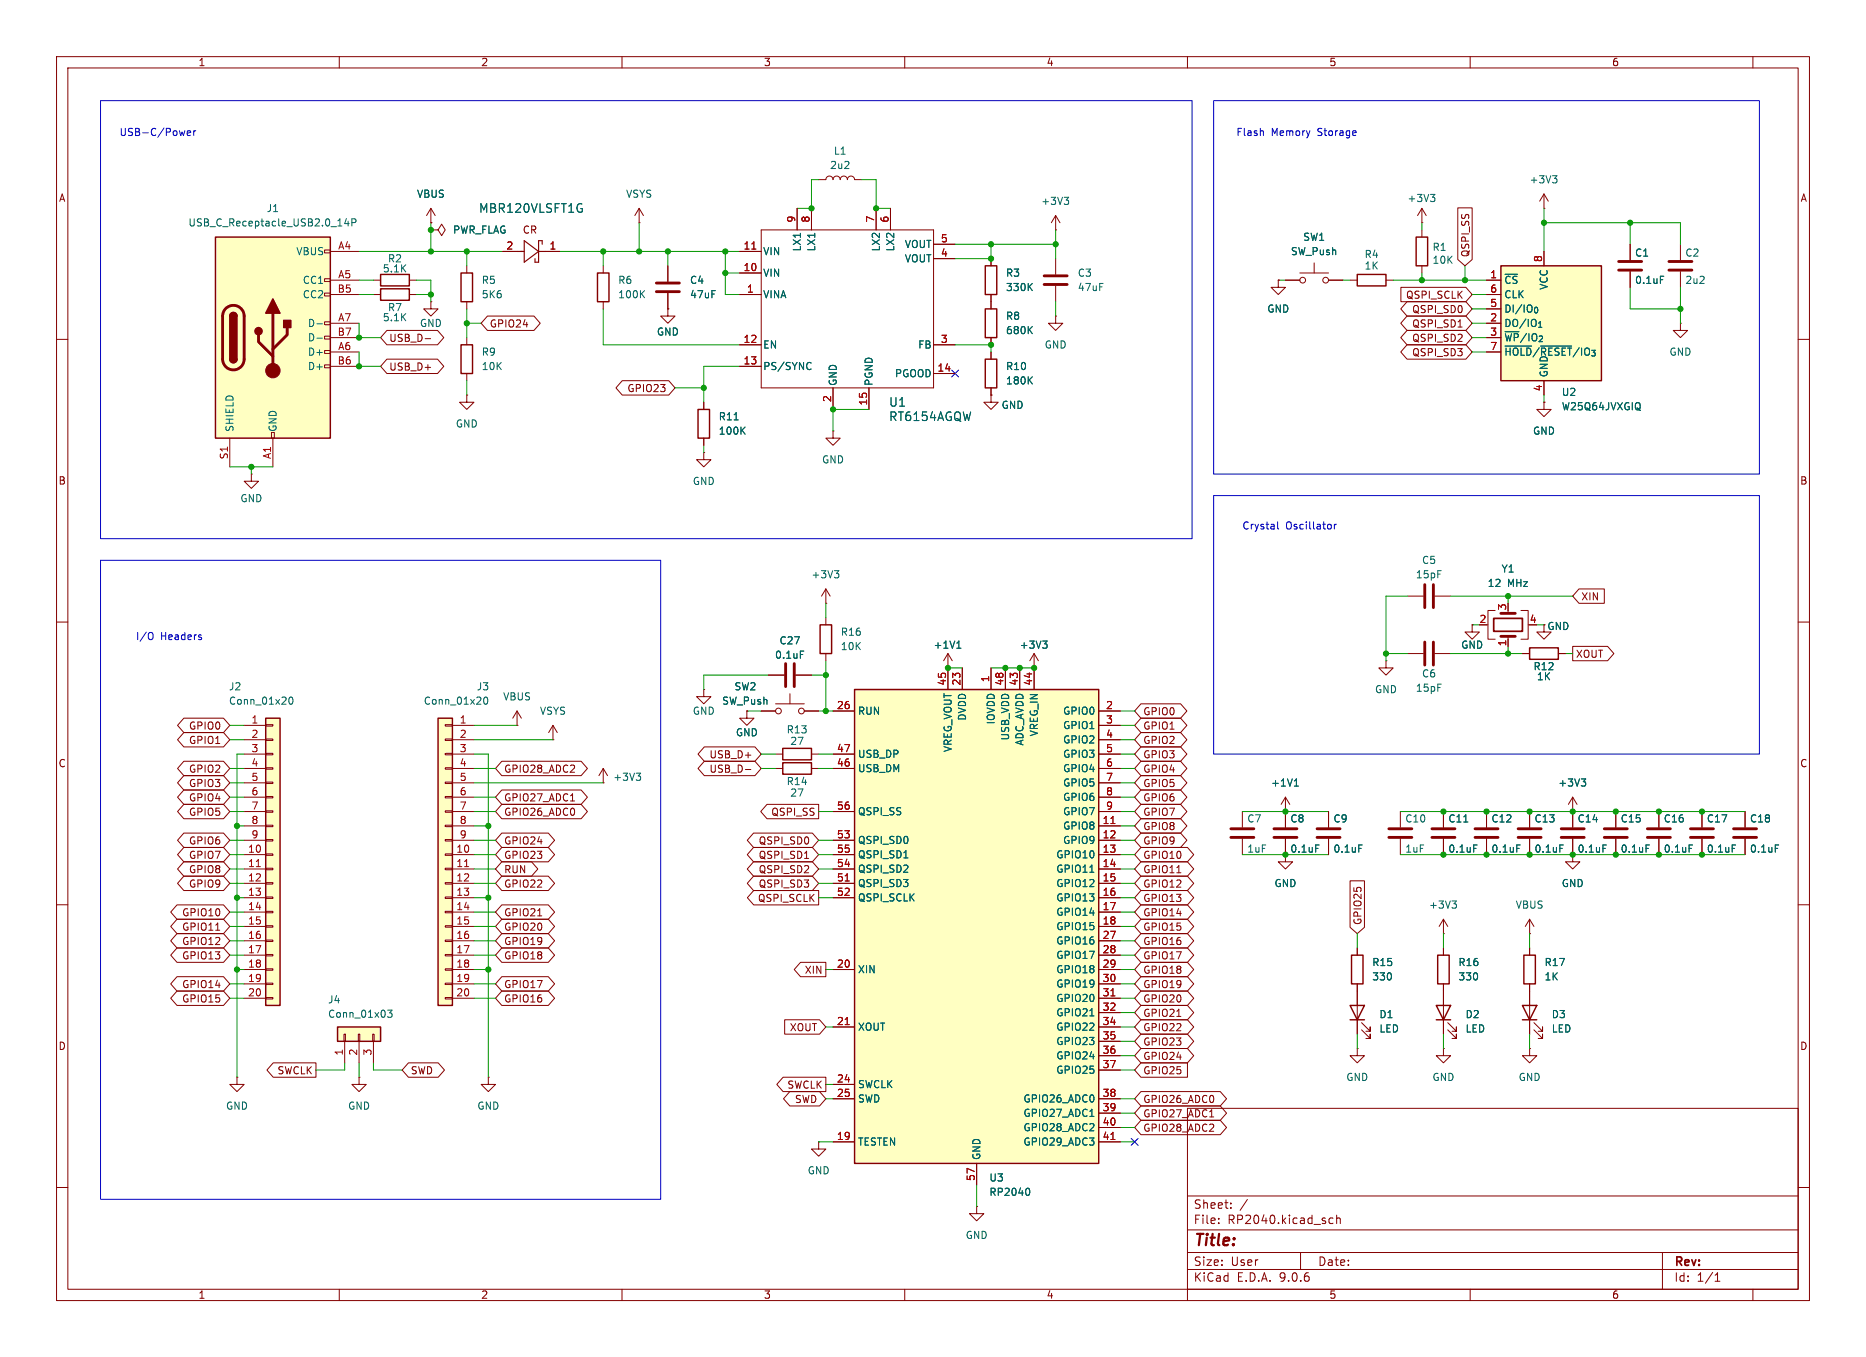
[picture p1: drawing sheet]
<svg xmlns="http://www.w3.org/2000/svg" width="330mm" height="240mm" viewBox="0 0 330 240" stroke-linecap="round" stroke-linejoin="round" font-family="sans-serif">
<defs><g id="words">
<text font-size="2.8" fill="#840000" x="211" y="220.9">Title:</text>
<g font-size="2.1" fill="#006464">
<text x="84.6" y="37.8">MBR120VLSFT1G</text>
<text x="157.1" y="74.7">RT6154AGQW</text>
<text x="157.1" y="72.1">U1</text>
</g>
<g font-size="2.1" fill="#840000">
<text x="211" y="214">Sheet:</text>
<text x="211" y="216.7">File:</text>
<text x="217.1" y="216.7">RP2040.kicad_sch</text>
<text x="211" y="226.9">KiCad</text>
<text x="211" y="224.1">Size:</text>
<text x="217.7" y="224.1">User</text>
<text x="218.7" y="226.9">E.D.A.</text>
<text x="226.3" y="226.9">9.0.6</text>
<text x="233" y="224.1">Date:</text>
<text x="296" y="224.3">Rev:</text>
<text x="296" y="226.9">Id:</text>
<text x="300.1" y="226.9">1/1</text>
</g>
<g font-size="1.8" fill="#840000">
<text x="35" y="11.9">1</text>
<text x="85" y="11.9">2</text>
<text x="135" y="11.9">3</text>
<text x="185" y="11.9">4</text>
<text x="235" y="11.9">5</text>
<text x="285" y="11.9">6</text>
<text x="10.3" y="35.9">A</text>
<text x="318.3" y="35.9">A</text>
<text x="92.4" y="41.5">CR</text>
<text x="260" y="45.6" transform="rotate(-90 260 45.6)">QSPI_SS</text>
<text x="248.6" y="53">QSPI_SCLK</text>
<text x="86.5" y="58.1">GPIO24</text>
<text x="249.6" y="58.1">QSPI_SD1</text>
<text x="249.6" y="55.6">QSPI_SD0</text>
<text x="68.7" y="65.7">USB_D+</text>
<text x="68.7" y="60.7">USB_D-</text>
<text x="249.6" y="60.7">QSPI_SD2</text>
<text x="249.6" y="63.2">QSPI_SD3</text>
<text x="110.9" y="69.6">GPIO23</text>
<text x="10.3" y="85.9">B</text>
<text x="318.3" y="85.9">B</text>
<text x="279.6" y="106.4">XIN</text>
<text x="273.6" y="111.6">GND</text>
<text x="278.6" y="116.5">XOUT</text>
<text x="33.3" y="131.8">GPIO1</text>
<text x="33.3" y="129.2">GPIO0</text>
<text x="202.1" y="129.2">GPIO1</text>
<text x="202.1" y="131.8">GPIO2</text>
<text x="202.1" y="126.7">GPIO0</text>
<text x="10.3" y="135.9">C</text>
<text x="33.3" y="136.9">GPIO2</text>
<text x="89.1" y="136.9">GPIO28_ADC2</text>
<text x="125.4" y="134.3">USB_D+</text>
<text x="125.4" y="136.9">USB_D-</text>
<text x="202.1" y="134.3">GPIO3</text>
<text x="202.1" y="136.9">GPIO4</text>
<text x="318.3" y="135.9">C</text>
<text x="33.3" y="139.4">GPIO3</text>
<text x="33.3" y="141.9">GPIO4</text>
<text x="89.1" y="141.9">GPIO27_ADC1</text>
<text x="202.1" y="141.9">GPIO6</text>
<text x="202.1" y="139.4">GPIO5</text>
<text x="33.3" y="149.6">GPIO6</text>
<text x="33.3" y="144.5">GPIO5</text>
<text x="89.1" y="144.5">GPIO26_ADC0</text>
<text x="89.1" y="149.6">GPIO24</text>
<text x="134.1" y="149.6">QSPI_SD0</text>
<text x="136.3" y="144.5">QSPI_SS</text>
<text x="202.1" y="144.5">GPIO7</text>
<text x="202.1" y="147">GPIO8</text>
<text x="202.1" y="149.6">GPIO9</text>
<text x="33.3" y="152.1">GPIO7</text>
<text x="33.3" y="154.6">GPIO8</text>
<text x="89.1" y="152.1">GPIO23</text>
<text x="89.1" y="154.6">RUN</text>
<text x="134.1" y="154.6">QSPI_SD2</text>
<text x="134.1" y="152.1">QSPI_SD1</text>
<text x="202.1" y="154.6">GPIO11</text>
<text x="202.1" y="152.1">GPIO10</text>
<text x="33.3" y="157.2">GPIO9</text>
<text x="89.1" y="157.2">GPIO22</text>
<text x="133.9" y="159.7">QSPI_SCLK</text>
<text x="134.1" y="157.2">QSPI_SD3</text>
<text x="202.1" y="157.2">GPIO12</text>
<text x="202.1" y="159.7">GPIO13</text>
<text x="32.1" y="164.8">GPIO11</text>
<text x="32.1" y="162.3">GPIO10</text>
<text x="32.1" y="167.3">GPIO12</text>
<text x="89.1" y="167.3">GPIO19</text>
<text x="89.1" y="164.8">GPIO20</text>
<text x="89.1" y="162.3">GPIO21</text>
<text x="202.1" y="164.8">GPIO15</text>
<text x="202.1" y="162.3">GPIO14</text>
<text x="202.1" y="167.3">GPIO16</text>
<text x="241" y="163.7" transform="rotate(-90 241 163.7)">GPIO25</text>
<text x="32.1" y="169.9">GPIO13</text>
<text x="89.1" y="169.9">GPIO18</text>
<text x="142.2" y="172.4">XIN</text>
<text x="202.1" y="169.9">GPIO17</text>
<text x="202.1" y="172.4">GPIO18</text>
<text x="32.1" y="175">GPIO14</text>
<text x="32.1" y="177.5">GPIO15</text>
<text x="89.1" y="177.5">GPIO16</text>
<text x="89.1" y="175">GPIO17</text>
<text x="202.1" y="177.5">GPIO20</text>
<text x="202.1" y="175">GPIO19</text>
<text x="10.3" y="185.9">D</text>
<text x="139.6" y="182.6">XOUT</text>
<text x="202.1" y="182.6">GPIO22</text>
<text x="202.1" y="180">GPIO21</text>
<text x="202.1" y="185.1">GPIO23</text>
<text x="318.3" y="185.9">D</text>
<text x="49" y="190.2">SWCLK</text>
<text x="72.5" y="190.2">SWD</text>
<text x="202.1" y="187.7">GPIO24</text>
<text x="202.1" y="190.2">GPIO25</text>
<text x="139.1" y="192.7">SWCLK</text>
<text x="140.5" y="195.3">SWD</text>
<text x="202.1" y="195.3">GPIO26_ADC0</text>
<text x="202.1" y="197.8">GPIO27_ADC1</text>
<text x="202.1" y="200.4">GPIO28_ADC2</text>
<text x="35" y="229.9">1</text>
<text x="85" y="229.9">2</text>
<text x="135" y="229.9">3</text>
<text x="185" y="229.9">4</text>
<text x="235" y="229.9">5</text>
<text x="285" y="229.9">6</text>
</g>
<g font-size="1.8" fill="#0000c2">
<text x="21" y="24.3">USB-C/Power</text>
<text x="218.6" y="24.3">Flash</text>
<text x="224.8" y="24.3">Memory</text>
<text x="233.1" y="24.3">Storage</text>
<text x="219.6" y="93.9">Crystal</text>
<text x="227.4" y="93.9">Oscillator</text>
<text x="23.9" y="113.4">I/O</text>
<text x="28.4" y="113.4">Headers</text>
</g>
<g font-size="1.8" fill="#006464">
<text x="147.4" y="27.6">L1</text>
<text x="73.6" y="35.2">VBUS</text>
<text x="110.6" y="35.2">VSYS</text>
<text x="146.7" y="30.1">2u2</text>
<text x="248.8" y="35.9">+3V3</text>
<text x="270.4" y="32.6">+3V3</text>
<text x="33.2" y="40.3">USB_C_Receptacle_USB2.0_14P</text>
<text x="47.1" y="37.7">J1</text>
<text x="80" y="41.5">PWR_FLAG</text>
<text x="184" y="36.4">+3V3</text>
<text x="52.3" y="45.3">VBUS</text>
<text x="68.5" y="46.6">R2</text>
<text x="134.9" y="45.3">VIN</text>
<text x="141.8" y="44.6" transform="rotate(-90 141.8 44.6)">LX1</text>
<text x="144.4" y="44.6" transform="rotate(-90 144.4 44.6)">LX1</text>
<text x="155.8" y="44.6" transform="rotate(-90 155.8 44.6)">LX2</text>
<text x="158.3" y="44.6" transform="rotate(-90 158.3 44.6)">LX2</text>
<text x="159.9" y="44.1">VOUT</text>
<text x="159.9" y="46.6">VOUT</text>
<text x="228.2" y="45.3">SW_Push</text>
<text x="230.4" y="42.8">SW1</text>
<text x="241.2" y="45.8">R4</text>
<text x="241.2" y="47.9">1K</text>
<text x="253.2" y="44.6">R1</text>
<text x="253.2" y="46.9">10K</text>
<text x="289.1" y="45.6">C1</text>
<text x="298" y="45.6">C2</text>
<text x="53.5" y="50.4">CC1</text>
<text x="53.5" y="53">CC2</text>
<text x="67.6" y="48.4">5.1K</text>
<text x="85.1" y="50.4">R5</text>
<text x="85.1" y="53">5K6</text>
<text x="109.2" y="50.4">R6</text>
<text x="109.2" y="53">100K</text>
<text x="121.9" y="50.4">C4</text>
<text x="121.9" y="53">47uF</text>
<text x="134.9" y="49.1">VIN</text>
<text x="134.9" y="53">VINA</text>
<text x="177.8" y="49.1">R3</text>
<text x="177.8" y="51.7">330K</text>
<text x="190.5" y="49.1">C3</text>
<text x="190.5" y="51.7">47uF</text>
<text x="265.9" y="50.4">~{CS}</text>
<text x="265.9" y="53">CLK</text>
<text x="273.9" y="51.4" transform="rotate(-90 273.9 51.4)">VCC</text>
<text x="289.1" y="50.4">0.1uF</text>
<text x="298" y="50.4">2u2</text>
<text x="54.4" y="58">D-</text>
<text x="67.6" y="57">5.1K</text>
<text x="68.5" y="55.2">R7</text>
<text x="74.2" y="58">GND</text>
<text x="116.1" y="59.6">GND</text>
<text x="177.8" y="56.8">R8</text>
<text x="177.8" y="59.3">680K</text>
<text x="224" y="55.5">GND</text>
<text x="265.9" y="55.5">DI/IO_{0}</text>
<text x="265.9" y="58">DO/IO_{1}</text>
<text x="54.4" y="60.6">D-</text>
<text x="54.4" y="63.1">D+</text>
<text x="54.4" y="65.7">D+</text>
<text x="85.1" y="63.1">R9</text>
<text x="85.1" y="65.7">10K</text>
<text x="134.9" y="61.8">EN</text>
<text x="134.9" y="65.7">PS/SYNC</text>
<text x="162.3" y="61.8">FB</text>
<text x="177.8" y="65.7">R10</text>
<text x="184.7" y="61.8">GND</text>
<text x="265.9" y="60.6">~{WP}/IO_{2}</text>
<text x="265.9" y="63.1">~{HOLD}/~{RESET}/IO_{3}</text>
<text x="295.1" y="63.1">GND</text>
<text x="148.2" y="68.3" transform="rotate(-90 148.2 68.3)">GND</text>
<text x="154.5" y="68.3" transform="rotate(-90 154.5 68.3)">PGND</text>
<text x="158.2" y="66.9">PGOOD</text>
<text x="177.8" y="68.2">180K</text>
<text x="273.9" y="66.8" transform="rotate(-90 273.9 66.8)">GND</text>
<text x="276.1" y="70.2">U2</text>
<text x="41.5" y="76.5" transform="rotate(-90 41.5 76.5)">SHIELD</text>
<text x="49.1" y="76.5" transform="rotate(-90 49.1 76.5)">GND</text>
<text x="80.5" y="75.8">GND</text>
<text x="127" y="77.1">100K</text>
<text x="127" y="74.5">R11</text>
<text x="177" y="72.5">GND</text>
<text x="271" y="77.1">GND</text>
<text x="276.1" y="72.8">W25Q64JVXGIQ</text>
<text x="145.3" y="82.2">GND</text>
<text x="42.4" y="89">GND</text>
<text x="122.4" y="86">GND</text>
<text x="251.4" y="99.9">C5</text>
<text x="265.4" y="101.5">Y1</text>
<text x="143.4" y="102.5">+3V3</text>
<text x="250.3" y="102.5">15pF</text>
<text x="263" y="104">12</text>
<text x="266.6" y="104">MHz</text>
<text x="148.6" y="112.6">R16</text>
<text x="137" y="116.7">0.1uF</text>
<text x="137.8" y="114.2">C27</text>
<text x="148.6" y="115.2">10K</text>
<text x="165" y="114.9">+1V1</text>
<text x="180.2" y="114.9">+3V3</text>
<text x="258.3" y="114.9">GND</text>
<text x="271.1" y="118.7">R12</text>
<text x="40.4" y="122.3">J2</text>
<text x="40.4" y="124.8">Conn_01x20</text>
<text x="74.9" y="124.8">Conn_01x20</text>
<text x="84.2" y="122.3">J3</text>
<text x="88.9" y="124.1">VBUS</text>
<text x="127.6" y="124.8">SW_Push</text>
<text x="129.8" y="122.3">SW2</text>
<text x="243.1" y="122.8">GND</text>
<text x="250.3" y="122.6">15pF</text>
<text x="251.4" y="120">C6</text>
<text x="271.7" y="120.5">1K</text>
<text x="95.4" y="126.6">VSYS</text>
<text x="122.4" y="126.6">GND</text>
<text x="130" y="130.4">GND</text>
<text x="139" y="129.9">R13</text>
<text x="139.7" y="131.9">27</text>
<text x="151.6" y="126.6">RUN</text>
<text x="171" y="127.6" transform="rotate(-90 171 127.6)">DVDD</text>
<text x="176.1" y="128.2" transform="rotate(-90 176.1 128.2)">IOVDD</text>
<text x="178.7" y="131.1" transform="rotate(-90 178.7 131.1)">USB_VDD</text>
<text x="181.2" y="132" transform="rotate(-90 181.2 132)">ADC_AVDD</text>
<text x="183.7" y="130.3" transform="rotate(-90 183.7 130.3)">VREG_IN</text>
<text x="187.9" y="126.6">GPIO0</text>
<text x="187.9" y="129.2">GPIO1</text>
<text x="187.9" y="131.7">GPIO2</text>
<text x="151.6" y="134.2">USB_DP</text>
<text x="151.6" y="136.8">USB_DM</text>
<text x="168.5" y="133.1" transform="rotate(-90 168.5 133.1)">VREG_VOUT</text>
<text x="187.9" y="134.2">GPIO3</text>
<text x="187.9" y="136.8">GPIO4</text>
<text x="108.4" y="138.3">+3V3</text>
<text x="139" y="139.1">R14</text>
<text x="139.7" y="141.1">27</text>
<text x="187.9" y="139.3">GPIO5</text>
<text x="187.9" y="141.9">GPIO6</text>
<text x="224.7" y="139.3">+1V1</text>
<text x="275.5" y="139.3">+3V3</text>
<text x="151.6" y="144.4">QSPI_SS</text>
<text x="151.6" y="149.5">QSPI_SD0</text>
<text x="187.9" y="144.4">GPIO7</text>
<text x="187.9" y="146.9">GPIO8</text>
<text x="187.9" y="149.5">GPIO9</text>
<text x="220.5" y="145.7">C7</text>
<text x="228.1" y="145.7">C8</text>
<text x="235.7" y="145.7">C9</text>
<text x="248.4" y="145.7">C10</text>
<text x="256" y="145.7">C11</text>
<text x="263.7" y="145.7">C12</text>
<text x="271.3" y="145.7">C13</text>
<text x="278.9" y="145.7">C14</text>
<text x="286.5" y="145.7">C15</text>
<text x="294.1" y="145.7">C16</text>
<text x="301.8" y="145.7">C17</text>
<text x="309.4" y="145.7">C18</text>
<text x="151.6" y="152">QSPI_SD1</text>
<text x="151.6" y="154.6">QSPI_SD2</text>
<text x="186.7" y="152">GPIO10</text>
<text x="186.7" y="154.6">GPIO11</text>
<text x="220.5" y="151">1uF</text>
<text x="228.1" y="151">0.1uF</text>
<text x="235.7" y="151">0.1uF</text>
<text x="248.4" y="151">1uF</text>
<text x="256" y="151">0.1uF</text>
<text x="263.7" y="151">0.1uF</text>
<text x="271.3" y="151">0.1uF</text>
<text x="278.9" y="151">0.1uF</text>
<text x="286.5" y="151">0.1uF</text>
<text x="294.1" y="151">0.1uF</text>
<text x="301.8" y="151">0.1uF</text>
<text x="309.4" y="151">0.1uF</text>
<text x="151.6" y="157.1">QSPI_SD3</text>
<text x="151.6" y="159.6">QSPI_SCLK</text>
<text x="186.7" y="157.1">GPIO12</text>
<text x="186.7" y="159.6">GPIO13</text>
<text x="225.3" y="157.1">GND</text>
<text x="252.6" y="160.9">+3V3</text>
<text x="268" y="160.9">VBUS</text>
<text x="276.1" y="157.1">GND</text>
<text x="186.7" y="162.2">GPIO14</text>
<text x="186.7" y="164.7">GPIO15</text>
<text x="186.7" y="167.3">GPIO16</text>
<text x="151.6" y="172.3">XIN</text>
<text x="186.7" y="169.8">GPIO17</text>
<text x="186.7" y="172.3">GPIO18</text>
<text x="242.6" y="173.6">330</text>
<text x="242.6" y="171.1">R15</text>
<text x="257.8" y="173.6">330</text>
<text x="257.8" y="171.1">R16</text>
<text x="273.1" y="173.6">1K</text>
<text x="273.1" y="171.1">R17</text>
<text x="57.9" y="177.7">J4</text>
<text x="186.7" y="174.9">GPIO19</text>
<text x="186.7" y="177.4">GPIO20</text>
<text x="186.7" y="180">GPIO21</text>
<text x="57.9" y="180.2">Conn_01x03</text>
<text x="151.6" y="182.5">XOUT</text>
<text x="186.7" y="182.5">GPIO22</text>
<text x="186.7" y="185">GPIO23</text>
<text x="243.8" y="180.3">D1</text>
<text x="243.8" y="182.8">LED</text>
<text x="259.1" y="180.3">D2</text>
<text x="259.1" y="182.8">LED</text>
<text x="274.3" y="180.3">D3</text>
<text x="274.3" y="182.8">LED</text>
<text x="186.7" y="187.6">GPIO24</text>
<text x="186.7" y="190.1">GPIO25</text>
<text x="238" y="191.4">GND</text>
<text x="253.2" y="191.4">GND</text>
<text x="268.5" y="191.4">GND</text>
<text x="39.9" y="196.5">GND</text>
<text x="61.5" y="196.5">GND</text>
<text x="84.3" y="196.5">GND</text>
<text x="151.6" y="192.7">SWCLK</text>
<text x="151.6" y="195.2">SWD</text>
<text x="180.9" y="195.2">GPIO26_ADC0</text>
<text x="180.9" y="197.7">GPIO27_ADC1</text>
<text x="151.6" y="202.8">TESTEN</text>
<text x="180.9" y="200.3">GPIO28_ADC2</text>
<text x="180.9" y="202.8">GPIO29_ADC3</text>
<text x="142.7" y="207.9">GND</text>
<text x="173.6" y="205.3" transform="rotate(-90 173.6 205.3)">GND</text>
<text x="174.9" y="209.2">U3</text>
<text x="174.9" y="211.7">RP2040</text>
<text x="170.7" y="219.3">GND</text>
</g>
<g font-size="1.8" fill="#a90000">
<text x="140.7" y="39.5" transform="rotate(-90 140.7 39.5)">9</text>
<text x="143.3" y="39.5" transform="rotate(-90 143.3 39.5)">8</text>
<text x="154.7" y="39.5" transform="rotate(-90 154.7 39.5)">7</text>
<text x="157.2" y="39.5" transform="rotate(-90 157.2 39.5)">6</text>
<text x="59.7" y="44.2">A4</text>
<text x="89.5" y="44.2">2</text>
<text x="97.1" y="44.2">1</text>
<text x="131.4" y="44.2">11</text>
<text x="166.3" y="42.9">5</text>
<text x="166.3" y="45.5">4</text>
<text x="272.8" y="46.4" transform="rotate(-90 272.8 46.4)">8</text>
<text x="59.6" y="51.8">B5</text>
<text x="59.7" y="49.3">A5</text>
<text x="131.4" y="48">10</text>
<text x="132" y="51.8">1</text>
<text x="263.5" y="49.3">1</text>
<text x="263.5" y="51.8">6</text>
<text x="59.6" y="59.5">B7</text>
<text x="59.7" y="56.9">A7</text>
<text x="263.5" y="54.4">5</text>
<text x="263.5" y="56.9">2</text>
<text x="263.5" y="59.5">3</text>
<text x="59.6" y="64.5">B6</text>
<text x="59.7" y="62">A6</text>
<text x="131.4" y="60.7">12</text>
<text x="131.4" y="64.5">13</text>
<text x="165.7" y="65.8">14</text>
<text x="166.3" y="60.7">3</text>
<text x="263.5" y="62">7</text>
<text x="147.1" y="71.2" transform="rotate(-90 147.1 71.2)">2</text>
<text x="153.4" y="71.8" transform="rotate(-90 153.4 71.8)">15</text>
<text x="272.8" y="69.3" transform="rotate(-90 272.8 69.3)">4</text>
<text x="40.4" y="81.3" transform="rotate(-90 40.4 81.3)">S1</text>
<text x="48" y="81.3" transform="rotate(-90 48 81.3)">A1</text>
<text x="261.5" y="110.3">2</text>
<text x="266.4" y="108" transform="rotate(-90 266.4 108)">3</text>
<text x="270.4" y="110.3">4</text>
<text x="266.4" y="114.4" transform="rotate(-90 266.4 114.4)">1</text>
<text x="147.9" y="125.5">26</text>
<text x="167.4" y="121.3" transform="rotate(-90 167.4 121.3)">45</text>
<text x="169.9" y="121.3" transform="rotate(-90 169.9 121.3)">23</text>
<text x="175" y="120.7" transform="rotate(-90 175 120.7)">1</text>
<text x="177.5" y="121.3" transform="rotate(-90 177.5 121.3)">48</text>
<text x="180.1" y="121.3" transform="rotate(-90 180.1 121.3)">43</text>
<text x="182.6" y="121.3" transform="rotate(-90 182.6 121.3)">44</text>
<text x="195.5" y="125.5">2</text>
<text x="44.4" y="128">1</text>
<text x="44.4" y="130.6">2</text>
<text x="81.2" y="128">1</text>
<text x="81.2" y="130.6">2</text>
<text x="195.5" y="128">3</text>
<text x="195.5" y="130.6">4</text>
<text x="44.4" y="133.1">3</text>
<text x="44.4" y="135.7">4</text>
<text x="81.2" y="133.1">3</text>
<text x="81.2" y="135.7">4</text>
<text x="147.9" y="133.1">47</text>
<text x="147.9" y="135.7">46</text>
<text x="195.5" y="133.1">5</text>
<text x="195.5" y="135.7">6</text>
<text x="44.4" y="138.2">5</text>
<text x="44.4" y="140.7">6</text>
<text x="44.4" y="143.3">7</text>
<text x="81.2" y="138.2">5</text>
<text x="81.2" y="140.7">6</text>
<text x="81.2" y="143.3">7</text>
<text x="147.9" y="143.3">56</text>
<text x="195.5" y="138.2">7</text>
<text x="195.5" y="140.7">8</text>
<text x="195.5" y="143.3">9</text>
<text x="44.4" y="145.8">8</text>
<text x="44.4" y="148.4">9</text>
<text x="81.2" y="145.8">8</text>
<text x="81.2" y="148.4">9</text>
<text x="147.9" y="148.4">53</text>
<text x="194.9" y="145.8">11</text>
<text x="194.9" y="148.4">12</text>
<text x="43.8" y="150.9">10</text>
<text x="43.8" y="153.4">11</text>
<text x="43.8" y="156">12</text>
<text x="80.6" y="150.9">10</text>
<text x="80.6" y="153.4">11</text>
<text x="80.6" y="156">12</text>
<text x="147.9" y="150.9">55</text>
<text x="147.9" y="153.4">54</text>
<text x="147.9" y="156">51</text>
<text x="194.9" y="150.9">13</text>
<text x="194.9" y="153.4">14</text>
<text x="194.9" y="156">15</text>
<text x="43.8" y="158.5">13</text>
<text x="43.8" y="161.1">14</text>
<text x="80.6" y="158.5">13</text>
<text x="80.6" y="161.1">14</text>
<text x="147.9" y="158.5">52</text>
<text x="194.9" y="158.5">16</text>
<text x="194.9" y="161.1">17</text>
<text x="43.8" y="163.6">15</text>
<text x="43.8" y="166.1">16</text>
<text x="80.6" y="163.6">15</text>
<text x="80.6" y="166.1">16</text>
<text x="194.9" y="163.6">18</text>
<text x="194.9" y="166.1">27</text>
<text x="43.8" y="168.7">17</text>
<text x="43.8" y="171.2">18</text>
<text x="43.8" y="173.8">19</text>
<text x="80.6" y="168.7">17</text>
<text x="80.6" y="171.2">18</text>
<text x="80.6" y="173.8">19</text>
<text x="147.9" y="171.2">20</text>
<text x="194.9" y="168.7">28</text>
<text x="194.9" y="171.2">29</text>
<text x="194.9" y="173.8">30</text>
<text x="43.8" y="176.3">20</text>
<text x="80.6" y="176.3">20</text>
<text x="194.9" y="176.3">31</text>
<text x="194.9" y="178.8">32</text>
<text x="147.9" y="181.4">21</text>
<text x="194.9" y="181.4">34</text>
<text x="194.9" y="183.9">35</text>
<text x="60.7" y="186.8" transform="rotate(-90 60.7 186.8)">1</text>
<text x="63.2" y="186.8" transform="rotate(-90 63.2 186.8)">2</text>
<text x="65.8" y="186.8" transform="rotate(-90 65.8 186.8)">3</text>
<text x="147.9" y="191.5">24</text>
<text x="194.9" y="186.5">36</text>
<text x="194.9" y="189">37</text>
<text x="147.9" y="194.1">25</text>
<text x="194.9" y="194.1">38</text>
<text x="194.9" y="196.6">39</text>
<text x="147.9" y="201.7">19</text>
<text x="194.9" y="199.2">40</text>
<text x="194.9" y="201.7">41</text>
<text x="172.5" y="209" transform="rotate(-90 172.5 209)">57</text>
</g>
</g></defs>
<g fill="none" stroke="#840000" stroke-width=".18">
<path d="M10 10h310v220h-310zM12 12h306v216h-306zM60 10v2M110 10v2M160 10v2M210 10v2M260 10v2M310 10v2M10 60h2M318 60h2M10 110h2M135.9 119.4h2.8"/>
<path d="M140.7 119.4h2.8M146 106.7h.1M146 104.2v2.5M146 109.2v1.3M146 115.6v1.3M146 104.2l-.7 1.2M146 104.2l.8 1.2M260.3 110.5v1.3h1.3l-1.3 1.3-1.2-1.3h1.2M260.3 110.5h.1M262.9 110.5h.2M264.4 108h-1.3v5.1h1.3M266.7 112.5v1.8"/>
<path d="M269 108h1.3v5.1h-1.3M269.2 115.6h1.3M273 110.5v1.3h1.3l-1.3 1.3-1.2-1.3h1.2M275.6 115.6h1.3M318 110h2M137.2 135.9h1.2M137.2 133.4h1.2M143.5 135.9h1.3M143.5 133.4h1.3M219.7 143.5v2.8M219.7 148.4v2.8M227.3 143.5h.1"/>
<path d="M227.3 141l-.7 1.3M227.3 141l.8 1.3M227.3 141v2.5M10 160h2M240 167.7v1.2M240 174v8.9M255.3 167.7v1.2M255.3 174v8.9M318 160h2M210 196h108v32h-108zM240 185.4v1.3h1.3l-1.3 1.3-1.2-1.3h1.2M240 185.4h.1"/>
<path d="M240.8 182.1l1.5 1.6v-.8v.8h-.7M240.8 180.9l1.5 1.5v-.8v.8h-.7M255.3 185.4v1.3h1.2l-1.2 1.3-1.3-1.3h1.3M255.3 185.4h.1M256 182.1l1.6 1.6v-.8v.8h-.8M256 180.9l1.6 1.5v-.8v.8h-.8M270.5 185.4v1.3h1.3l-1.3 1.3-1.3-1.3h1.3M270.5 185.4h.1M10 210h2M210 217.5h108M210 211.5h108M215.5 216.3v.1"/>
<path d="M215.5 215.5v.1M217.7 213.6v.1M217.7 212.8v.1M220.6 212.1l-1.3 2M235 216.1l.3 .3 .4-.1M235.7 215.5l-.4-.1-.3 .3M236.4 215.5l.2-.1 .4 .1v.9M236.4 214.9v1.5M318 210h2M60 228v2M110 228v2M160 228v2"/>
<path d="M210 228v2M210 224.5h108M210 221.5h108M230 221.5v3M260 228v2M294 221.5v6.5M303.3 226.6h.9M303.3 225.5l.4-.4v1.5M310 228v2"/>
</g>
<path d="M145 110.5h2.1v5.1h-2.1zM270.5 114.6h5.1v2h-5.1zM138.4 134.9h5.1v2h-5.1zM138.4 132.4h5.1v2h-5.1zM238.8 177.8h2.5l-1.3 2.6zM239 168.9h2v5.1h-2zM254 177.8h2.5l-1.2 2.6zM254.3 168.9h2v5.1h-2zM238.8 180.4h2.5M254 180.4h2.5" fill="none" stroke="#840000" stroke-width=".25"/>
<path d="M138.9 117.4v4M140.5 117.4v4M265.4 112.5h2.6M265.4 108.5h2.6M217.7 146.6h4M217.7 148.1h4" fill="none" stroke="#840000" stroke-width=".51"/>
<path d="M264.2 109.4h5v2.3h-5z" fill="none" stroke="#840000" stroke-width=".3"/>
<path d="M141.5 115.2h.6M147.6 100.9h.7l-.4 .5M148.1 101.4l.2 .3v.3l-.2 .2M228.9 139h.7M229 138.1l.3-.3v1.2" fill="none" stroke="#006464" stroke-width=".18"/>
<path d="M151.1 121.9h43.2v83.9h-43.2z" fill="#ffffc2"/>
<path d="M151.1 121.9h43.2v83.9h-43.2z" fill="none" stroke="#840000" stroke-width=".25"/>
<g fill="none" stroke="#840000" stroke-width=".18">
<path d="M167.6 118.1v3.8M170.2 118.1v3.8M175.3 118.1v3.8M177.8 118.1v3.8M180.3 118.1v3.8M182.9 118.1h.1M182.9 115.6v6.3M182.9 115.6l-.8 1.3M182.9 115.6l.7 1.3M245.1 116.9v1.2h1.3l-1.3 1.3-1.3-1.3h1.3M245.1 116.9h.1M248.9 105.4h2.8"/>
<path d="M248.9 115.6h2.8M253.7 105.4h2.8M253.7 115.6h2.8M124.5 121.9v1.3h1.2l-1.2 1.3-1.3-1.3h1.3M124.5 121.9h.1M132.1 125.8v1.2h1.2l-1.2 1.3-1.3-1.3h1.3M132.1 125.8h.1M134.6 125.8h2.6M137.2 124.5h5M139.7 122.7v1.8M142.2 125.8h2.6M147.3 125.8h3.8"/>
<path d="M147.3 133.4h3.8M147.3 135.9h3.8M194.3 125.8h3.8M194.3 133.4h3.8M194.3 135.9h3.8M194.3 128.3h3.8M194.3 130.8h3.8M194.3 138.5h3.8M147.3 143.5h3.8M147.3 148.6h3.8M147.3 151.2h3.8M147.3 153.7h3.8"/>
<path d="M147.3 156.2h3.8M147.3 158.8h3.8M194.3 143.5h3.8M194.3 148.6h3.8M194.3 151.2h3.8M194.3 153.7h3.8M194.3 156.2h3.8M194.3 158.8h3.8M194.3 141h3.8M194.3 146.1h3.8M227.3 151.2v1.2h1.3l-1.3 1.3-1.2-1.3h1.2M227.3 151.2h.1"/>
<path d="M227.3 143.5v2.8M227.3 148.4v2.8M234.9 143.5v2.8M234.9 148.4v2.8M262.9 143.5v2.8M262.9 148.4v2.8M270.5 143.5v2.8M270.5 148.4v2.8M278.1 151.2v1.2h1.3l-1.3 1.3-1.2-1.3h1.2M278.1 151.2h.1M278.1 143.5h.1M278.1 141v5.3"/>
<path d="M278.1 148.4v2.8M278.1 141l-.7 1.3M278.1 141l.8 1.3M285.7 143.5v2.8M285.7 148.4v2.8M293.4 143.5v2.8M293.4 148.4v2.8M301 143.5v2.8M301 148.4v2.8M308.6 143.5v2.8M308.6 148.4v2.8M147.3 171.5h3.8"/>
<path d="M194.3 171.5h3.8M194.3 161.3h3.8M194.3 163.9h3.8M194.3 166.4h3.8M194.3 168.9h3.8M194.3 174h3.8M194.3 176.6h3.8M194.3 179.1h3.8M270.5 165.1h.1M270.5 162.6v2.5M270.5 162.6l-.8 1.3M270.5 162.6l.8 1.3"/>
<path d="M41.9 190.5v1.3h1.3l-1.3 1.3-1.3-1.3h1.3M41.9 190.5h.1M147.3 181.6h3.8M147.3 191.8h3.8M147.3 194.3h3.8M194.3 181.6h3.8M194.3 194.3h3.8M194.3 184.2h3.8M194.3 186.7h3.8M194.3 189.3h3.8M194.3 196.9h3.8M194.3 199.4h3.8"/>
<path d="M144.8 202v1.2h1.2l-1.2 1.3-1.3-1.3h1.3M144.8 202h.1M147.3 202h3.8M172.7 213.4v1.3h1.3l-1.3 1.2-1.3-1.2h1.3M172.7 213.4h.1M172.7 205.8v3.8M194.3 202h3.8"/>
<circle cx="137.7" cy="125.8" r=".51"/>
<circle cx="141.7" cy="125.8" r=".51"/>
</g>
<g fill="none" stroke="#006464" stroke-width=".18">
<path d="M184.4 113.4h.8l-.4 .5M184.9 113.9l.3 .2v.3l-.3 .2M279.6 137.8h.8l-.4 .4M280.2 138.2l.2 .3v.3l-.2 .2M159.8 151.7h.8M192.7 154.3h.8M232.7 149.4h.6M240.3 149.4h.6M268.2 149.4h.6M275.9 149.4h.6M283.5 149.4h.6M291.1 149.4h.6"/>
<path d="M298.7 149.4h.6M306.3 149.4h.6M314 149.4h.6M192.7 179.7h.8M192.7 197.5h.8M181.8 210.2a.79 .79 0 0 1 0 1.2"/>
</g>
<path d="M149.5 155.8h.7M196.5 145.7h.7M196.5 176.1h.7M149.5 181.2h.7M196.5 201.5h.7" fill="none" stroke="#a90000" stroke-width=".18"/>
<g fill="none" stroke="#840000" stroke-width=".51">
<path d="M252 103.4v4.1M252 113.6v4M253.5 103.4v4.1M253.5 113.6v4M225.3 146.6h4.1M225.3 148.1h4.1M232.9 146.6h4.1M232.9 148.1h4.1M260.9 146.6h4M260.9 148.1h4M268.5 146.6h4M268.5 148.1h4"/>
<path d="M276.1 146.6h4.1M276.1 148.1h4.1M283.7 146.6h4.1M283.7 148.1h4.1M291.3 146.6h4.1M291.3 148.1h4.1M299 146.6h4M299 148.1h4M306.6 146.6h4M306.6 148.1h4"/>
</g>
<path d="M77.5 127h2.5v50.8h-2.5z" fill="#ffffc2"/>
<path d="M77.5 127h2.5v50.8h-2.5z" fill="none" stroke="#840000" stroke-width=".25"/>
<g fill="none" stroke="#840000" stroke-width=".18">
<path d="M141 36.9v3.8M143.5 36.9v3.8M154.9 36.9v3.8M157.5 36.9v3.8M251.5 39.4h.1M251.5 36.9l-.8 1.2M251.5 36.9l.7 1.2M251.5 36.9v2.5M130.8 44.5h3.8M130.8 48.3h3.8M130.8 52.1h3.8M134.6 40.7h30.5v27.9h-30.5z"/>
<path d="M165.1 43.2h3.8M165.1 45.7h3.8M130.8 61h3.8M130.8 64.8h3.8M147.3 68.6v3.8M153.7 68.6v3.8M165.1 61h3.8M165.1 66.1h3.8M78.7 128.2h1.3v.2h-1.3zM78.7 130.7h1.3v.3h-1.3zM78.7 133.2h1.3v.3h-1.3zM78.7 135.8h1.3v.2h-1.3z"/>
<path d="M78.7 138.3h1.3v.3h-1.3zM80 128.3h3.8M80 130.8h3.8M80 133.4h3.8M80 135.9h3.8M80 138.5h3.8M91.4 128.3h.1M91.4 125.8l-.7 1.2M91.4 125.8l.8 1.2M91.4 125.8v2.5M97.8 130.8h.1M97.8 128.3l-.8 1.3"/>
<path d="M97.8 128.3l.8 1.3M97.8 128.3v2.5M106.7 138.5h.1M106.7 135.9l-.8 1.3M106.7 135.9l.7 1.3M106.7 135.9v2.6M78.7 140.9h1.3v.2h-1.3zM78.7 143.4h1.3v.3h-1.3zM78.7 145.9h1.3v.3h-1.3zM78.7 148.5h1.3v.2h-1.3zM78.7 151h1.3v.3h-1.3zM78.7 153.6h1.3v.2h-1.3z"/>
<path d="M78.7 156.1h1.3v.3h-1.3zM78.7 158.6h1.3v.3h-1.3zM80 141h3.8M80 143.5h3.8M80 146.1h3.8M80 148.6h3.8M80 151.2h3.8M80 153.7h3.8M80 156.2h3.8M80 158.8h3.8M78.7 161.2h1.3v.2h-1.3zM78.7 163.7h1.3v.3h-1.3z"/>
<path d="M78.7 166.3h1.3v.2h-1.3zM78.7 168.8h1.3v.3h-1.3zM78.7 171.3h1.3v.3h-1.3zM78.7 173.9h1.3v.2h-1.3zM78.7 176.4h1.3v.3h-1.3zM80 161.3h3.8M80 163.9h3.8M80 166.4h3.8M80 168.9h3.8M80 171.5h3.8M80 174h3.8M80 176.6h3.8"/>
</g>
<path d="M133 44.1h.7M82.2 153.3h.7" fill="none" stroke="#a90000" stroke-width=".18"/>
<path d="M253 34.4h.8l-.5 .5M253.5 34.9l.3 .2v.3l-.3 .3M143.1 64.1l.3 .1M143.4 65.2l-.3 .2M85.7 123.3h.1a.68 .68 0 0 1 .5 .6 .68 .68 0 0 1-.5 .7 .84 .84 0 0 1-.1-1.3zM112.5 136.7h.8l-.4 .5M113.1 137.2l.2 .3v.3l-.2 .2" fill="none" stroke="#006464" stroke-width=".18"/>
<path d="M47 127h2.5v50.8h-2.5z" fill="#ffffc2"/>
<path d="M105.7 48.3h2v5.1h-2zM250.4 41.9h2.1v5.1h-2.1zM81.5 61h2.1v5.1h-2.1zM47 127h2.5v50.8h-2.5z" fill="none" stroke="#840000" stroke-width=".25"/>
<g fill="none" stroke="#840000" stroke-width=".18">
<path d="M76.2 39.4h.1M76.2 36.9l-.8 1.2M76.2 36.9l.8 1.2M76.2 36.9v2.5M82.5 59.7v1.3M106.7 47v1.3M106.7 53.4v1.2M251.5 40.7v1.2M251.5 47v1.3M82.5 69.9v1.2h1.3l-1.3 1.3-1.2-1.3h1.2M82.5 69.9h.1M82.5 66.1v1.2"/>
<path d="M44.4 83.8v1.3h1.3l-1.3 1.3-1.2-1.3h1.2M44.4 83.8h.1M43.2 128.3h3.8M43.2 130.8h3.8M43.2 133.4h3.8M43.2 135.9h3.8M43.2 138.5h3.8M47 128.2h1.3v.2h-1.3zM47 130.7h1.3v.3h-1.3zM47 133.2h1.3v.3h-1.3zM47 135.8h1.3v.2h-1.3zM47 138.3h1.3v.3h-1.3z"/>
<path d="M43.2 141h3.8M43.2 143.5h3.8M43.2 146.1h3.8M43.2 148.6h3.8M43.2 151.2h3.8M43.2 153.7h3.8M43.2 156.2h3.8M43.2 158.8h3.8M47 140.9h1.3v.2h-1.3zM47 143.4h1.3v.3h-1.3zM47 145.9h1.3v.3h-1.3zM47 148.5h1.3v.2h-1.3z"/>
<path d="M47 151h1.3v.3h-1.3zM47 153.6h1.3v.2h-1.3zM47 156.1h1.3v.3h-1.3zM47 158.6h1.3v.3h-1.3zM43.2 161.3h3.8M43.2 163.9h3.8M43.2 166.4h3.8M43.2 168.9h3.8M43.2 171.5h3.8M43.2 174h3.8M43.2 176.6h3.8M47 161.2h1.3v.2h-1.3z"/>
<path d="M47 163.7h1.3v.3h-1.3zM47 166.3h1.3v.2h-1.3zM47 168.8h1.3v.3h-1.3zM47 171.3h1.3v.3h-1.3zM47 173.9h1.3v.2h-1.3zM47 176.4h1.3v.3h-1.3z"/>
</g>
<path d="M45.3 153.3h.8" fill="none" stroke="#a90000" stroke-width=".18"/>
<path d="M113.4 51.9l.6 .8M114 51.4l-.7 .7M51.3 123.3h.1a.68 .68 0 0 1 .4 .6 .68 .68 0 0 1-.4 .7 .84 .84 0 0 1-.1-1.3z" fill="none" stroke="#006464" stroke-width=".18"/>
<path d="M38.1 41.9h20.3v35.6h-20.3z" fill="#ffffc2"/>
<g fill="none" stroke="#840000" stroke-width=".18">
<path d="M57.4 44.2h1v.5h-1zM57.4 49.3h1v.5h-1zM57.4 51.8h1v.5h-1zM57.4 56.9h1v.5h-1zM57.4 59.5h1v.5h-1zM58.4 44.5h5.1M58.4 49.6h5.1M58.4 52.1h5.1M58.4 57.2h5.1M58.4 59.7h5.1M40.6 77.5v5.1M48 76.5h.5v1h-.5z"/>
<path d="M48.3 77.5v5.1M57.4 62h1v.5h-1zM57.4 64.5h1v.5h-1zM58.4 62.3h5.1M58.4 64.8h5.1"/>
</g>
<path d="M38.1 41.9h20.3v35.6h-20.3zM40.6 55.9a.64 .64 0 0 1 .7-.6 .64 .64 0 0 1 .6 .6M40.6 63.5a.64 .64 0 0 0 .7 .7 .64 .64 0 0 0 .6-.7" fill="none" stroke="#840000" stroke-width=".25"/>
<path d="M39.9 54.6a1.9 1.9 0 0 1 2.1-.5 1.9 1.9 0 0 1 1.2 1.8v7.6a1.91 1.91 0 0 1-1.9 1.9 1.91 1.91 0 0 1-1.9-1.9v-7.7l.1-.7zM45.7 59.2v1.3l2.6 2.5M48.3 55.4v10.2M50.8 57.9v1.3l-2.5 2.5" fill="none" stroke="#840000" stroke-width=".51"/>
<g fill="#840000" stroke="#840000" stroke-width=".25">
<path d="M40.6 55.9h1.3v7.6h-1.3z"/>
<path d="M40.8 55.5a.64 .64 0 0 1 .7-.2 .64 .64 0 0 1 .4 .6h-1.3z"/>
<path d="M40.6 63.5h1.3a.64 .64 0 0 1-.6 .7 .64 .64 0 0 1-.7-.7z"/>
<path d="M48.3 52.9l1.2 2.5h-2.5z"/>
<path d="M50.2 56.7h1.2v1.2h-1.2z"/>
<circle cx="45.7" cy="58.6" r=".63"/>
</g>
<circle cx="48.3" cy="65.6" r="1.27" fill="#840000" stroke="#840000" stroke-width=".18"/>
<path d="M61.3 38.6l-.3 .9h.7M61.6 39.1v.9M62.2 39.4l.6-.1 .2-.2-.1-.3-.7-.1v1.3M56 57.3h1M56 59.8h1" fill="none" stroke="#006464" stroke-width=".18"/>
<path d="M265.4 47h17.8v20.3h-17.8z" fill="#ffffc2"/>
<path d="M240 48.5h5.1v2.1h-5.1zM265.4 47h17.8v20.3h-17.8z" fill="none" stroke="#840000" stroke-width=".25"/>
<g fill="none" stroke="#840000" stroke-width=".18">
<path d="M273 36.9h.1M273 34.3v2.6M273 34.3l-.7 1.3M273 34.3l.8 1.3M226.1 49.6v1.2h1.2l-1.2 1.3-1.3-1.3h1.3M226.1 49.6h.1M227.3 49.6h2.6M229.9 48.3h5M232.4 46.5v1.8M234.9 49.6h2.6M238.8 49.6h1.2M245.1 49.6h1.3"/>
<path d="M262.9 49.6h2.5M262.9 52.1h2.5M262.9 54.6h2.5M262.9 57.2h2.5M262.9 59.7h2.5M273 44.5v2.5M288.3 43.2v2.8M288.3 48v2.8M297.2 57.2v1.2h1.2l-1.2 1.3-1.3-1.3h1.3M297.2 57.2h.1M297.2 43.2v2.8M297.2 48v2.8"/>
<path d="M262.9 62.3h2.5M273 71.1v1.3h1.3l-1.3 1.3-1.2-1.3h1.2M273 71.1h.1M273 67.3v2.6M167.6 118.1h.1M167.6 115.6l-.7 1.3M167.6 115.6l.8 1.3M167.6 115.6v2.5"/>
<circle cx="230.4" cy="49.6" r=".51"/>
<circle cx="234.4" cy="49.6" r=".51"/>
</g>
<path d="M274.6 31.1h.7l-.4 .5M275.1 31.6l.2 .2v.3l-.2 .3M293.6 48.9h.6M266.2 61.2h4.7M272.5 61.2h5.4M169.2 114.6h.7M169.3 113.7l.3-.3v1.2" fill="none" stroke="#006464" stroke-width=".18"/>
<path d="M286.3 46.2h4M286.3 47.8h4M295.1 46.2h4.1M295.1 47.8h4.1" fill="none" stroke="#840000" stroke-width=".51"/>
<path d="M59.7 181.6h7.6v2.6h-7.6z" fill="#ffffc2"/>
<path d="M67.3 48.5h5.1v2.1h-5.1zM67.3 51.1h5.1v2h-5.1zM81.5 48.3h2.1v5.1h-2.1zM174.2 54.6h2.1v5.1h-2.1zM174.2 47h2.1v5.1h-2.1zM123.4 72.4h2.1v5.1h-2.1zM174.2 63.5h2.1v5.1h-2.1zM269.2 177.8h2.6l-1.3 2.6zM269.5 168.9h2v5.1h-2zM59.7 181.6h7.6v2.6h-7.6zM269.2 180.4h2.6" fill="none" stroke="#840000" stroke-width=".25"/>
<g fill="none" stroke="#840000" stroke-width=".18">
<path d="M76.2 39.4h.1M113 39.4h.1M113 36.9l-.7 1.2M113 36.9l.8 1.2M113 36.9v2.5M141 36.9v3.8M143.5 36.9v3.8M144.8 31.8h1.2a.64 .64 0 0 1 .7-.7 .64 .64 0 0 1 .6 .7 .64 .64 0 0 1 .7-.7 .64 .64 0 0 1 .6 .7 .64 .64 0 0 1 .6-.7 .64 .64 0 0 1 .7 .7 .64 .64 0 0 1 .6-.7 .64 .64 0 0 1 .6 .7h1.3M154.9 36.9v3.8M157.5 36.9v3.8M186.7 38.1v2.6M186.7 38.1l-.8 1.3"/>
<path d="M186.7 38.1l.8 1.3M257.8 36.8h2.6v9.1l-1.3 1.1-1.3-1.1zM66 49.6h1.3M66 52.1h1.3M68.4 58.4h9l1.1 1.3-1.1 1.3h-9l-1.1-1.3zM72.4 49.6h1.3M72.4 52.1h1.3M75.2 59.9h1M76.2 53.4v1.2h1.3l-1.3 1.3-1.3-1.3h1.3M76.2 53.4h.1M76.2 40.7h1.3l.6-1.1 .6 1.1-.6 1-.6-1M76.2 40.7h.1"/>
<path d="M82.5 47v1.3M82.5 53.4v1.2M86.2 55.9h8.2l1.1 1.3-1.1 1.2h-8.2l-1.1-1.2zM88.9 44.5h2.5M96.5 44.5h2.6M118.1 54.6v1.3h1.3l-1.3 1.3-1.3-1.3h1.3M118.1 54.6h.1M118.1 47v2.8M118.1 51.8v2.8M130.8 52.1h3.8M130.8 44.5h3.8M130.8 48.3h3.8"/>
<path d="M165.1 43.2h3.8M165.1 45.7h3.8M175.3 45.7v1.3M175.3 52.1v2.5M175.3 59.7v1.3M186.7 55.9v1.3h1.3l-1.3 1.2-1.3-1.2h1.3M186.7 55.9h.1M186.7 40.7h.1M186.7 45.7v2.8M186.7 50.6v2.8M226.1 49.6h.1M227.3 49.6h2.6"/>
<path d="M234.9 49.6h2.6M247.7 50.8h11.5l1.1 1.3-1.1 1.3h-11.5zM248.8 58.4h10.4l1.1 1.3-1.1 1.3h-10.4l-1.1-1.3zM248.8 55.9h10.4l1.1 1.3-1.1 1.2h-10.4l-1.1-1.2zM248.8 53.4h10.4l1.1 1.2-1.1 1.3h-10.4l-1.1-1.3zM257.9 57.8h.7M262.9 49.6h2.5M262.9 52.1h2.5M262.9 54.6h2.5M262.9 57.2h2.5M262.9 59.7h2.5M273 44.5v2.5"/>
<path d="M288.3 43.2v2.8M288.3 48v2.8M68.4 63.5h9l1.1 1.3-1.1 1.3h-9l-1.1-1.3zM110 67.3h8.3l1.1 1.3-1.1 1.3h-8.3l-1.1-1.3zM124.5 71.1v1.3M124.5 77.5v1.3M130.8 61h3.8M130.8 64.8h3.8M147.3 76.2v1.3h1.3l-1.3 1.3-1.3-1.3h1.3M147.3 76.2h.1M147.3 68.6v3.8M153.7 68.6v3.8"/>
<path d="M165.1 61h3.8M165.1 66.1h3.8M175.3 69.9v1.2h1.2l-1.2 1.3-1.3-1.3h1.3M175.3 69.9h.1M175.3 62.3v1.2M175.3 68.6v1.3M248.8 61h10.4l1.1 1.3-1.1 1.2h-10.4l-1.1-1.2zM262.9 62.3h2.5M273 71.1h.1M273 67.3v2.6M124.5 80v1.3h1.2l-1.2 1.3-1.3-1.3h1.3M124.5 80h.1"/>
<path d="M135.9 119.4h2.8M140.7 119.4h2.8M167.6 118.1h.1M167.6 118.1v3.8M170.2 118.1v3.8M175.3 118.1v3.8M177.8 118.1v3.8M180.3 118.1v3.8M182.9 118.1h.1M182.9 118.1v3.8M260.3 110.5h.1M266.7 113.1v1.2"/>
<path d="M269.2 115.6h1.3M275.6 115.6h1.3M278.1 114.3h6.2l1.1 1.3-1.1 1.3h-6.2zM279.2 104.2h4.5v2.5h-4.5l-1.1-1.3zM32.5 129.6h7l1.1 1.2-1.1 1.3h-7l-1.1-1.3zM32.5 127h7l1.1 1.3-1.1 1.3h-7l-1.1-1.3zM32.5 134.6h7l1.1 1.3-1.1 1.3h-7l-1.1-1.3zM32.5 137.2h7l1.1 1.3-1.1 1.2h-7l-1.1-1.2zM32.5 139.7h7l1.1 1.3-1.1 1.3h-7l-1.1-1.3zM88.7 139.7h14.1l1.1 1.3-1.1 1.3h-14.1l-1.1-1.3zM88.7 134.6h14.1l1.1 1.3-1.1 1.3h-14.1l-1.1-1.3zM124.6 132.1h8.9l1.1 1.3-1.1 1.2h-8.9l-1.2-1.2z"/>
<path d="M124.6 134.6h8.9l1.1 1.3-1.1 1.3h-8.9l-1.2-1.3zM131.8 136.1h1M132.1 125.8h.1M134.6 125.8h2.6M142.2 125.8h2.6M147.3 125.8h3.8M147.3 133.4h3.8M147.3 135.9h3.8M194.3 125.8h3.8M194.3 133.4h3.8M194.3 135.9h3.8M194.3 128.3h3.8"/>
<path d="M194.3 130.8h3.8M194.3 138.5h3.8M201.8 127h7l1.1 1.3-1.1 1.3h-7l-1.1-1.3zM201.8 129.6h7l1.1 1.2-1.1 1.3h-7l-1.1-1.3zM201.8 124.5h7l1.1 1.3-1.1 1.2h-7l-1.1-1.2zM201.8 132.1h7l1.1 1.3-1.1 1.2h-7l-1.1-1.2zM201.8 134.6h7l1.1 1.3-1.1 1.3h-7l-1.1-1.3zM201.8 139.7h7l1.1 1.3-1.1 1.3h-7l-1.1-1.3zM201.8 137.2h7l1.1 1.3-1.1 1.2h-7l-1.1-1.2zM32.5 147.3h7l1.1 1.3-1.1 1.3h-7l-1.1-1.3zM32.5 142.3h7l1.1 1.2-1.1 1.3h-7l-1.1-1.3zM32.5 149.9h7l1.1 1.3-1.1 1.2h-7l-1.1-1.2z"/>
<path d="M32.5 155h7l1.1 1.2-1.1 1.3h-7l-1.1-1.3zM32.5 152.4h7l1.1 1.3-1.1 1.3h-7l-1.1-1.3zM88.7 142.3h14.1l1.1 1.2-1.1 1.3h-14.1l-1.1-1.3zM88.7 147.3h8.3l1.1 1.3-1.1 1.3h-8.3l-1.1-1.3zM88.7 155h8.3l1.1 1.2-1.1 1.3h-8.3l-1.1-1.3zM88.7 149.9h8.3l1.1 1.3-1.1 1.2h-8.3l-1.1-1.2zM88.7 152.4h5.3l1.1 1.3-1.1 1.3h-5.3l-1.1-1.3zM100.9 141.7h.7M133.3 152.4h10.4l1.1 1.3-1.1 1.3h-10.4l-1.1-1.3zM133.3 147.3h10.4l1.1 1.3-1.1 1.3h-10.4l-1.1-1.3zM133.3 155h10.4l1.1 1.2-1.1 1.3h-10.4l-1.1-1.3zM133.3 149.9h10.4l1.1 1.3-1.1 1.2h-10.4l-1.1-1.2z"/>
<path d="M133.3 157.5h11.5v2.5h-11.5l-1.1-1.2zM135.6 142.3h9.2v2.5h-9.2l-1.1-1.3zM142.3 151.8h.7M147.3 143.5h3.8M147.3 148.6h3.8M147.3 151.2h3.8M147.3 153.7h3.8M147.3 156.2h3.8M147.3 158.8h3.8M194.3 143.5h3.8M194.3 148.6h3.8M194.3 151.2h3.8"/>
<path d="M194.3 153.7h3.8M194.3 156.2h3.8M194.3 158.8h3.8M194.3 141h3.8M194.3 146.1h3.8M201.8 142.3h7l1.1 1.2-1.1 1.3h-7l-1.1-1.3zM201.8 144.8h7l1.1 1.3-1.1 1.2h-7l-1.1-1.2zM201.8 155h8.2l1.1 1.2-1.1 1.3h-8.2l-1.1-1.3zM201.8 152.4h8.2l1.1 1.3-1.1 1.3h-8.2l-1.1-1.3zM201.8 157.5h8.2l1.1 1.3-1.1 1.2h-8.2l-1.1-1.2zM201.8 147.3h7l1.1 1.3-1.1 1.3h-7l-1.1-1.3zM201.8 149.9h8.2l1.1 1.3-1.1 1.2h-8.2l-1.1-1.2z"/>
<path d="M208.1 154.4h.7M227.3 143.5h.1M227.3 151.2h.1M227.3 143.5v2.8M227.3 148.4v2.8M234.9 143.5v2.8M234.9 148.4v2.8M238.8 155.8h2.5v8.2l-1.3 1.1-1.2-1.1zM247.6 143.5v2.8M247.6 148.4v2.8M255.3 143.5v2.8M255.3 148.4v2.8"/>
<path d="M262.9 143.5v2.8M262.9 148.4v2.8M270.5 143.5v2.8M270.5 148.4v2.8M278.1 151.2h.1M278.1 143.5h.1M278.1 143.5v2.8M278.1 148.4v2.8M285.7 143.5v2.8M285.7 148.4v2.8M293.4 143.5v2.8M293.4 148.4v2.8"/>
<path d="M301 143.5v2.8M301 148.4v2.8M308.6 143.5v2.8M308.6 148.4v2.8M31.3 162.6h8.2l1.1 1.3-1.1 1.2h-8.2l-1.1-1.2zM31.3 167.7h8.2l1.1 1.2-1.1 1.3h-8.2l-1.1-1.3zM31.3 160h8.2l1.1 1.3-1.1 1.3h-8.2l-1.1-1.3zM31.3 165.1h8.2l1.1 1.3-1.1 1.3h-8.2l-1.1-1.3zM31.3 172.7h8.2l1.1 1.3-1.1 1.3h-8.2l-1.1-1.3zM31.3 175.3h8.2l1.1 1.3-1.1 1.2h-8.2l-1.1-1.2zM38.1 164.5h.8M88.7 175.3h8.3l1.1 1.3-1.1 1.2h-8.3l-1.1-1.2z"/>
<path d="M88.7 172.7h8.3l1.1 1.3-1.1 1.3h-8.3l-1.1-1.3zM88.7 165.1h8.3l1.1 1.3-1.1 1.3h-8.3l-1.1-1.3zM88.7 167.7h8.3l1.1 1.2-1.1 1.3h-8.3l-1.1-1.3zM88.7 162.6h8.3l1.1 1.3-1.1 1.2h-8.3l-1.1-1.2zM88.7 160h8.3l1.1 1.3-1.1 1.3h-8.3l-1.1-1.3zM95.1 162h.7M141.6 170.2h4.4v2.5h-4.4l-1.1-1.2zM147.3 171.5h3.8M194.3 171.5h3.8M194.3 161.3h3.8M194.3 163.9h3.8M194.3 166.4h3.8"/>
<path d="M194.3 168.9h3.8M194.3 174h3.8M194.3 176.6h3.8M194.3 179.1h3.8M201.8 175.3h8.2l1.1 1.3-1.1 1.2h-8.2l-1.1-1.2zM201.8 177.8h8.2l1.1 1.3-1.1 1.3h-8.2l-1.1-1.3zM201.8 172.7h8.2l1.1 1.3-1.1 1.3h-8.2l-1.1-1.3zM201.8 167.7h8.2l1.1 1.2-1.1 1.3h-8.2l-1.1-1.3zM201.8 170.2h8.2l1.1 1.3-1.1 1.2h-8.2l-1.1-1.2zM201.8 162.6h8.2l1.1 1.3-1.1 1.2h-8.2l-1.1-1.2zM201.8 160h8.2l1.1 1.3-1.1 1.3h-8.2l-1.1-1.3zM201.8 165.1h8.2l1.1 1.3-1.1 1.3h-8.2l-1.1-1.3z"/>
<path d="M208.1 179.8h.7M240 167.7v1.2M240 174v3.8M255.3 165.1h.1M255.3 162.6v2.5M255.3 167.7v1.2M255.3 174v3.8M255.3 162.6l-.8 1.3M255.3 162.6l.7 1.3M270.5 167.7v1.2M270.5 174v8.9M48.3 188h7.6v2.5h-7.6l-1.1-1.2z"/>
<path d="M60.8 182.9h.3v1.3h-.3zM61 184.2v3.8M63.4 182.9h.2v1.3h-.2zM63.5 190.5v1.3h1.3l-1.3 1.3-1.3-1.3h1.3M63.5 190.5h.1M63.5 184.2v3.8M65.9 182.9h.3v1.3h-.3zM66 184.2v3.8M72.2 188h5.3l1.1 1.3-1.1 1.2h-5.3l-1.1-1.2zM86.4 190.5v1.3h1.2l-1.2 1.3-1.3-1.3h1.3M86.4 190.5h.1M138.5 190.5h7.5v2.6h-7.5l-1.1-1.3z"/>
<path d="M138.8 180.4h6.1l1.1 1.2-1.1 1.3h-6.1zM139.7 193.1h5.2l1.1 1.2-1.1 1.3h-5.2l-1.1-1.3zM147.3 181.6h3.8M147.3 191.8h3.8M147.3 194.3h3.8M194.3 181.6h3.8M194.3 194.3h3.8M194.3 184.2h3.8M194.3 186.7h3.8M194.3 189.3h3.8M194.3 196.9h3.8M194.3 199.4h3.8"/>
<path d="M201.8 180.4h8.2l1.1 1.2-1.1 1.3h-8.2l-1.1-1.3zM201.8 193.1h14l1.1 1.2-1.1 1.3h-14l-1.1-1.3zM201.8 198.1h14l1.1 1.3-1.1 1.3h-14l-1.1-1.3zM201.8 195.6h14l1.1 1.3-1.1 1.2h-14l-1.1-1.2zM201.8 185.4h8.2l1.1 1.3-1.1 1.3h-8.2l-1.1-1.3zM201.8 182.9h8.2l1.1 1.3-1.1 1.2h-8.2l-1.1-1.2zM201.8 188h8.2v2.5h-8.2l-1.1-1.2zM213.9 197.5h.7M240 180.4v2.5M255.3 180.4v2.5M271.3 182.1l1.5 1.6v-.8v.8h-.8M271.3 180.9l1.5 1.5v-.8v.8h-.8"/>
<path d="M147.3 202h3.8M172.7 205.8v3.8M194.3 202h3.8"/>
</g>
<g fill="none" stroke="#006464" stroke-width=".18">
<path d="M102.7 36.9h.3v.5l-.3 .1M102.8 36l.1 .1M188.2 34.9h.8l-.4 .5M188.7 35.4l.3 .2v.3l-.3 .3M182 58.3l.6 .7M182 50.7l.6 .7M182.6 57.8l-.8 .7M182.6 50.1l-.8 .8M293.6 48.9h.6M129.8 74.3h.8M131.2 76.1l.6 .7M131.8 75.5l-.8 .8"/>
<path d="M143.1 64.1l.3 .1M143.4 65.2l-.3 .2M182 67.2l.6 .7M182.6 66.6l-.8 .8M266.2 61.2h4.7M272.5 61.2h5.4M141.5 115.2h.6M169.2 114.6h.7M169.3 113.7l.3-.3v1.2M184.4 113.4h.8l-.4 .5M184.9 113.9l.3 .2v.3l-.3 .2M228.9 139h.7"/>
<path d="M229 138.1l.3-.3v1.2M279.6 137.8h.8l-.4 .4M280.2 138.2l.2 .3v.3l-.2 .2M159.8 151.7h.8M192.7 154.3h.8M232.7 149.4h.6M240.3 149.4h.6M256.8 159.4h.8l-.5 .4M257.3 159.8l.3 .3v.3l-.3 .2M258.9 145.4h.7M260.6 149.4h.6M268.2 149.4h.6"/>
<path d="M275.9 149.4h.6M283.5 149.4h.6M291.1 149.4h.6M298.7 149.4h.6M306.3 149.4h.6M314 149.4h.6M68.5 178.7h.8l-.4 .4 .4 .2v.5l-.2 .1-.6-.1M192.7 179.7h.8M192.7 197.5h.8M181.8 210.2a.79 .79 0 0 1 0 1.2"/>
</g>
<path d="M116.1 50.1h4M116.1 51.6h4M184.7 48.8h4M184.7 50.3h4M245.6 146.6h4.1M245.6 148.1h4.1M253.2 146.6h4.1M253.2 148.1h4.1" fill="none" stroke="#840000" stroke-width=".51"/>
<path d="M91.4 44.5h1.3M92.7 42.6l2.5 1.9-2.5 1.9zM95.2 44.5h1.3M95.9 43.2v-.6h-.7v3.8h-.6v-.7" fill="none" stroke="#840000" stroke-width=".2"/>
<g fill="none" stroke="#009600" stroke-width=".18">
<path d="M76.2 39.4v5.1M113 39.4v5.1M144.8 31.8h-1.3v5.1h-2.5M152.4 31.8h2.5v5.1h2.6M251.5 39.4v1.3M273 36.9v7.6M273 39.4h24.2v3.8M288.3 39.4v3.8M63.5 49.6h2.5M63.5 52.1h2.5M63.5 57.2v2.5h3.8M63.5 44.5h25.4"/>
<path d="M73.7 49.6h2.5v3.8M73.7 52.1h2.5M82.5 57.2h2.6M82.5 44.5v2.5M82.5 54.6v5.1M99.1 44.5h31.7M106.7 44.5v2.5M106.7 54.6v6.4h24.1M118.1 44.5v2.5M128.3 44.5v7.6h2.5M128.3 48.3h2.5M168.9 43.2h17.8"/>
<path d="M175.3 43.2v2.5h-6.4M186.7 40.7v5M186.7 53.4v2.5M226.1 49.6h1.2M237.5 49.6h1.3M246.4 49.6h16.5M251.5 48.3v1.3M259.1 47v2.6M260.3 52.1h2.6M260.3 54.6h2.6M260.3 59.7h2.6M260.3 57.2h2.6"/>
<path d="M288.3 50.8v3.8h8.9M297.2 50.8v6.4M63.5 62.3v2.5h3.8M82.5 67.3v2.6M119.4 68.6h5.1M124.5 78.8v1.2M130.8 64.8h-6.3v6.3M153.7 72.4h-6.4v3.8M168.9 61h6.4v1.3M260.3 62.3h2.6M273 69.9v1.2M40.6 82.6h7.7"/>
<path d="M44.4 82.6v1.2M135.9 119.4h-11.4v2.5M143.5 119.4h2.5M146 106.7v2.5M146 116.9v8.9M167.6 118.1h2.6M175.3 118.1h7.6M245.1 115.6h3.8M248.9 105.4h-3.8v11.5M256.5 105.4h21.6M256.5 115.6h12.7M260.3 110.5h1.3"/>
<path d="M266.7 105.4v1.3M266.7 114.3v1.3M271.8 110.5h1.2M276.9 115.6h1.2M40.6 135.9h2.6M40.6 138.5h2.6M40.6 128.3h2.6M40.6 130.8h2.6M43.2 133.4h-1.3v57.1M83.8 133.4h2.6v57.1M83.8 135.9h3.8M83.8 138.5h22.9"/>
<path d="M83.8 128.3h7.6M83.8 130.8h14M132.1 125.8h2.5M134.6 133.4h2.6M134.6 135.9h2.6M144.8 133.4h2.5M144.8 135.9h2.5M144.8 125.8h2.5M198.1 133.4h2.6M198.1 135.9h2.6M198.1 138.5h2.6M198.1 128.3h2.6"/>
<path d="M198.1 125.8h2.6M198.1 130.8h2.6M40.6 143.5h2.6M40.6 148.6h2.6M40.6 141h2.6M40.6 151.2h2.6M40.6 156.2h2.6M40.6 153.7h2.6M41.9 146.1h1.3M41.9 158.8h1.3M83.8 143.5h3.8M83.8 148.6h3.8"/>
<path d="M83.8 146.1h2.6M83.8 141h3.8M83.8 151.2h3.8M83.8 158.8h2.6M83.8 156.2h3.8M83.8 153.7h3.8M144.8 143.5h2.5M144.8 148.6h2.5M144.8 151.2h2.5M144.8 158.8h2.5M144.8 156.2h2.5M144.8 153.7h2.5"/>
<path d="M198.1 143.5h2.6M198.1 148.6h2.6M198.1 146.1h2.6M198.1 141h2.6M198.1 151.2h2.6M198.1 158.8h2.6M198.1 156.2h2.6M198.1 153.7h2.6M219.7 143.5h15.2M219.7 151.2h15.2M247.6 143.5h61M247.6 151.2h61"/>
<path d="M40.6 163.9h2.6M40.6 161.3h2.6M40.6 168.9h2.6M40.6 166.4h2.6M40.6 174h2.6M40.6 176.6h2.6M41.9 171.5h1.3M83.8 163.9h3.8M83.8 161.3h3.8M83.8 168.9h3.8M83.8 166.4h3.8M83.8 174h3.8"/>
<path d="M83.8 171.5h2.6M83.8 176.6h3.8M146 171.5h1.3M198.1 163.9h2.6M198.1 161.3h2.6M198.1 168.9h2.6M198.1 166.4h2.6M198.1 174h2.6M198.1 171.5h2.6M198.1 179.1h2.6M198.1 176.6h2.6M240 165.1v2.6"/>
<path d="M255.3 165.1v2.6M270.5 165.1v2.6M61 188v1.3h-5.1M63.5 188v2.5M66 188v1.3h5.1M146 181.6h1.3M146 194.3h1.3M146 191.8h1.3M198.1 181.6h2.6M198.1 184.2h2.6M198.1 189.3h2.6M198.1 186.7h2.6"/>
<path d="M198.1 194.3h2.6M198.1 196.9h2.6M198.1 199.4h2.6M240 182.9v2.5M255.3 182.9v2.5M270.5 182.9v2.5M144.8 202h2.5M172.7 209.6v3.8M198.1 202h2.6"/>
</g>
<path d="M168.3 65.5l1.2 1.2M169.5 65.5l-1.2 1.2M200.1 201.3l1.2 1.3M201.3 201.3l-1.2 1.3" fill="none" stroke="#000084" stroke-width=".18"/>
<g fill="none" stroke="#0000c2" stroke-width=".18">
<path d="M17.8 17.8h193v77.5h-193zM214.6 17.8h96.5v66h-96.5zM32.7 23.1l-.3 .9M33.1 23.5l.6-.1v-.2l-.4-.1-.2 .2 .1 .6h.5M34.3 23.1v.9M34.6 23.1l-.3 .3M223.4 23.2v.8M17.8 99.1h99v113h-99zM214.6 87.7h96.5v45.7h-96.5zM225.9 92.3v1.1l.2 .2M235.3 92.8l.1 .2-.1 .5M236 92.7v.9"/>
<path d="M236.3 92.7l-.3 .3M26.8 111.9h.1a.81 .81 0 0 1-.1 1.2M35.6 112.8v.3"/>
</g>
<path d="M133 44.1h.7M149.5 155.8h.7M196.5 145.7h.7M196.5 176.1h.7M149.5 181.2h.7M196.5 201.5h.7" fill="none" stroke="#a90000" stroke-width=".18"/>
<g fill="#009600" stroke="#009600" stroke-width=".18">
<circle cx="245.1" cy="115.6" r=".46"/>
<circle cx="266.7" cy="105.4" r=".46"/>
<circle cx="266.7" cy="115.6" r=".46"/>
<circle cx="285.7" cy="151.2" r=".46"/>
<circle cx="285.7" cy="143.5" r=".46"/>
<circle cx="278.1" cy="151.2" r=".46"/>
<circle cx="278.1" cy="143.5" r=".46"/>
<circle cx="301" cy="151.2" r=".46"/>
<circle cx="293.4" cy="143.5" r=".46"/>
<circle cx="293.4" cy="151.2" r=".46"/>
<circle cx="301" cy="143.5" r=".46"/>
<circle cx="270.5" cy="151.2" r=".46"/>
<circle cx="270.5" cy="143.5" r=".46"/>
<circle cx="251.5" cy="49.6" r=".46"/>
<circle cx="259.1" cy="49.6" r=".46"/>
<circle cx="297.2" cy="54.6" r=".46"/>
<circle cx="273" cy="39.4" r=".46"/>
<circle cx="288.3" cy="39.4" r=".46"/>
<circle cx="255.3" cy="151.2" r=".46"/>
<circle cx="255.3" cy="143.5" r=".46"/>
<circle cx="227.3" cy="143.5" r=".46"/>
<circle cx="227.3" cy="151.2" r=".46"/>
<circle cx="262.9" cy="143.5" r=".46"/>
<circle cx="262.9" cy="151.2" r=".46"/>
<circle cx="86.4" cy="171.5" r=".46"/>
<circle cx="41.9" cy="146.1" r=".46"/>
<circle cx="86.4" cy="158.8" r=".46"/>
<circle cx="180.3" cy="118.1" r=".46"/>
<circle cx="177.8" cy="118.1" r=".46"/>
<circle cx="182.9" cy="118.1" r=".46"/>
<circle cx="167.6" cy="118.1" r=".46"/>
<circle cx="146" cy="119.4" r=".46"/>
<circle cx="146" cy="125.8" r=".46"/>
<circle cx="86.4" cy="146.1" r=".46"/>
<circle cx="41.9" cy="158.8" r=".46"/>
<circle cx="41.9" cy="171.5" r=".46"/>
<circle cx="44.4" cy="82.6" r=".46"/>
<circle cx="63.5" cy="64.8" r=".46"/>
<circle cx="63.5" cy="59.7" r=".46"/>
<circle cx="76.2" cy="52.1" r=".46"/>
<circle cx="76.2" cy="44.5" r=".46"/>
<circle cx="76.2" cy="40.7" r=".46"/>
<circle cx="82.5" cy="44.5" r=".46"/>
<circle cx="106.7" cy="44.5" r=".46"/>
<circle cx="82.5" cy="57.2" r=".46"/>
<circle cx="113" cy="44.5" r=".46"/>
<circle cx="143.5" cy="36.9" r=".46"/>
<circle cx="175.3" cy="61" r=".46"/>
<circle cx="154.9" cy="36.9" r=".46"/>
<circle cx="175.3" cy="43.2" r=".46"/>
<circle cx="175.3" cy="45.7" r=".46"/>
<circle cx="186.7" cy="43.2" r=".46"/>
<circle cx="147.3" cy="72.4" r=".46"/>
<circle cx="128.3" cy="44.5" r=".46"/>
<circle cx="128.3" cy="48.3" r=".46"/>
<circle cx="118.1" cy="44.5" r=".46"/>
<circle cx="124.5" cy="68.6" r=".46"/>
</g>
<use href="#words"/>
</svg>
